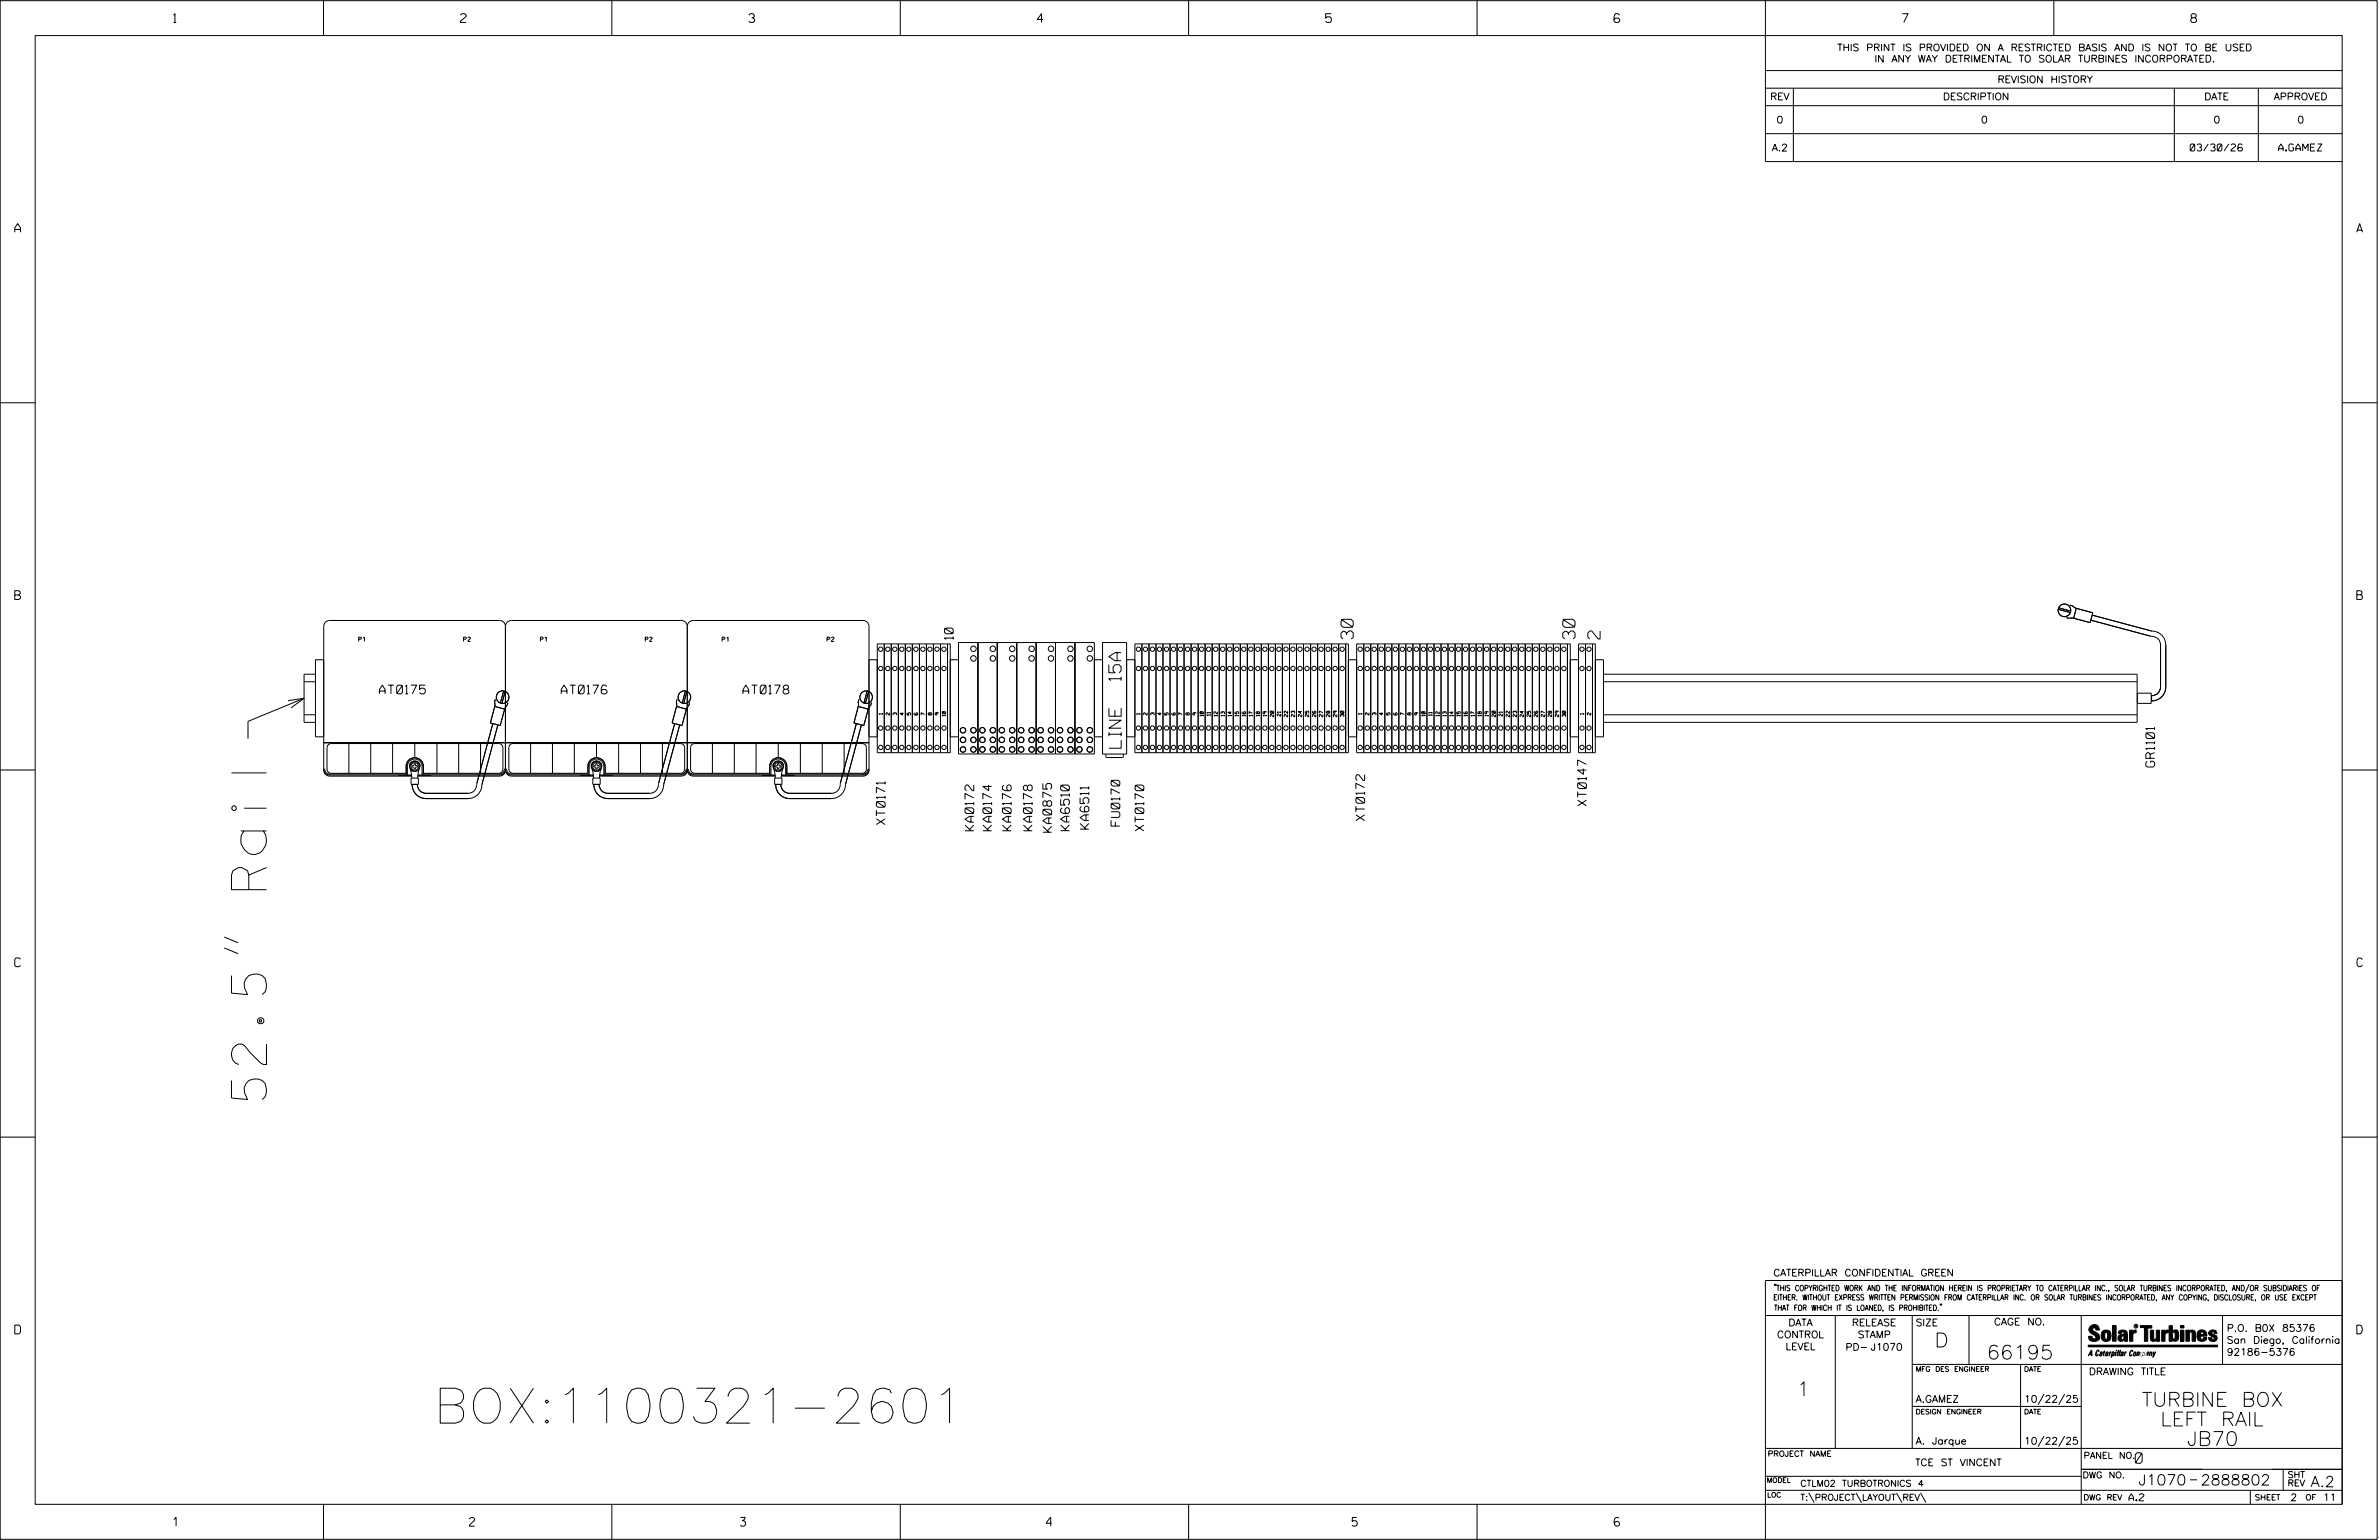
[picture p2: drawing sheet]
<svg xmlns="http://www.w3.org/2000/svg" width="864mm" height="559mm" viewBox="0 0 864 559" stroke-linecap="round" stroke-linejoin="round" font-family="sans-serif">
<defs><g id="words">
<g font-size="12.7">
<text x="96.7" y="398.9" transform="rotate(-90 96.7 398.9)">52.5&quot; Rail</text>
<text x="157.4" y="516.4">BOX:1100321-2601</text>
</g>
<g font-size="5.1">
<text x="702.3" y="488.8">D</text>
<text x="721.2" y="493.2">66195</text>
<text x="652.2" y="506.5">1</text>
<text x="777.5" y="510.3">TURBINE BOX</text>
<text x="784.3" y="517.4">LEFT RAIL</text>
<text x="793.9" y="524.5">JB70</text>
</g>
<g font-size="4.4">
<text x="491.2" y="231.9" transform="rotate(-90 491.2 231.9)">30</text>
<text x="571.7" y="231.9" transform="rotate(-90 571.7 231.9)">30</text>
<text x="580.8" y="231.9" transform="rotate(-90 580.8 231.9)">2</text>
<text x="407" y="247" transform="rotate(-90 407 247)">15A</text>
<text x="407" y="271.5" transform="rotate(-90 407 271.5)">LINE</text>
</g>
<g font-size="3.8">
<text x="775.1" y="531">0</text>
<text x="776.3" y="538.9">J1070</text>
<text x="798.8" y="538.9">2888802</text>
<text x="838.8" y="539.5">A.2</text>
</g>
<g font-size="3.2">
<text x="63" y="8.2">1</text>
<text x="167.2" y="8.2">2</text>
<text x="271.8" y="8.2">3</text>
<text x="376.5" y="8.2">4</text>
<text x="481.2" y="8.2">5</text>
<text x="690.6" y="8.2">7</text>
<text x="795.3" y="8.2">8</text>
<text x="5.4" y="84.3">A</text>
<text x="855.5" y="84.3">A</text>
<text x="5.4" y="217.5">B</text>
<text x="855.6" y="217.5">B</text>
<text x="346.1" y="232" transform="rotate(-90 346.1 232)">10</text>
<text x="137.7" y="251.8">AT0175</text>
<text x="203.7" y="251.8">AT0176</text>
<text x="269.7" y="251.8">AT0178</text>
<text x="782.1" y="278.3" transform="rotate(-90 782.1 278.3)">GR1101</text>
<text x="575.9" y="292.4" transform="rotate(-90 575.9 292.4)">XT0147</text>
<text x="321.3" y="299.2" transform="rotate(-90 321.3 299.2)">XT0171</text>
<text x="406.5" y="299.7" transform="rotate(-90 406.5 299.7)">FU0170</text>
<text x="495.4" y="297.7" transform="rotate(-90 495.4 297.7)">XT0172</text>
<text x="353.5" y="301.4" transform="rotate(-90 353.5 301.4)">KA0172</text>
<text x="360" y="301.4" transform="rotate(-90 360 301.4)">KA0174</text>
<text x="367.1" y="301.4" transform="rotate(-90 367.1 301.4)">KA0176</text>
<text x="374.7" y="301.4" transform="rotate(-90 374.7 301.4)">KA0178</text>
<text x="381.7" y="302" transform="rotate(-90 381.7 302)">KA0875</text>
<text x="388.2" y="301.4" transform="rotate(-90 388.2 301.4)">KA6510</text>
<text x="395.2" y="300.9" transform="rotate(-90 395.2 300.9)">KA6511</text>
<text x="415.2" y="301.5" transform="rotate(-90 415.2 301.5)">XT0170</text>
<text x="5.4" y="350.8">C</text>
<text x="855.6" y="350.8">C</text>
<text x="5.4" y="484">D</text>
<text x="855.6" y="484">D</text>
<text x="62.8" y="553.8">1</text>
<text x="170.4" y="553.8">2</text>
<text x="268.8" y="553.8">3</text>
<text x="379.8" y="553.8">4</text>
<text x="490.8" y="553.8">5</text>
<text x="585.9" y="553.8">6</text>
</g>
<g font-size="2.5">
<text x="666.9" y="18.5">THIS PRINT IS PROVIDED ON A RESTRICTED BASIS AND IS NOT TO BE USED</text>
<text x="680.5" y="22.6">IN ANY WAY DETRIMENTAL TO SOLAR TURBINES INCORPORATED.</text>
<text x="725.1" y="30">REVISION HISTORY</text>
<text x="642.6" y="36.3">REV</text>
<text x="705.3" y="36.3">DESCRIPTION</text>
<text x="800.2" y="36.3">DATE</text>
<text x="825.4" y="36.3">APPROVED</text>
<text x="644.9" y="44.7">0</text>
<text x="719.1" y="44.7">0</text>
<text x="803.5" y="44.7">0</text>
<text x="834" y="44.7">0</text>
<text x="643.2" y="54.8">A.2</text>
<text x="795.1" y="54.8">03/30/26</text>
<text x="827.2" y="54.8">A.GAMEZ</text>
<text x="643.8" y="463">CATERPILLAR CONFIDENTIAL GREEN</text>
<text x="645.1" y="485.5">CONTROL</text>
<text x="649.2" y="481.1">DATA</text>
<text x="672.3" y="481.1">RELEASE</text>
<text x="674.4" y="485.5">STAMP</text>
<text x="695.4" y="481.1">SIZE</text>
<text x="723.8" y="480.8">CAGE NO.</text>
<text x="808.4" y="483.1">P.O. B0X 85376</text>
<text x="648.2" y="489.8">LEVEL</text>
<text x="669.9" y="490">PD- J1070</text>
<text x="808.4" y="487.5">San Diego, California</text>
<text x="808.4" y="491.8">92186-5376</text>
<text x="758.3" y="498.9">DRAWING TITLE</text>
<text x="695.4" y="508.9">A.GAMEZ</text>
<text x="734.8" y="508.9">10/22/25</text>
<text x="695.4" y="524.1">A. Jarque</text>
<text x="734.8" y="524.1">10/22/25</text>
<text x="695.2" y="531.9">TCE ST VINCENT</text>
<text x="772.8" y="544.6">A.2</text>
<text x="831.4" y="544.6">2</text>
<text x="843.3" y="544.6">11</text>
</g>
<g font-size="2.3">
<text x="756.4" y="529.2">PANEL NO.</text>
<text x="653.5" y="539.4">CTLM02 TURBOTRONICS 4</text>
<text x="756" y="536.3">DWG NO.</text>
<text x="830.4" y="539.3">REV</text>
<text x="830.4" y="536.2">SHT</text>
<text x="653.5" y="544.5">T:\PROJECT\LAYOUT\REV\</text>
</g>
<g font-size="2">
<text x="643.8" y="468.4">&quot;THIS COPYRIGHTED WORK AND THE INFORMATION HEREIN IS PROPRIETARY TO CATERPILLAR INC., SOLAR TURBINES INCORPORATED, AND/OR SUBSIDIARIES OF</text>
<text x="643.8" y="471.8">EITHER. WITHOUT EXPRESS WRITTEN PERMISSION FROM CATERPILLAR INC. OR SOLAR TURBINES INCORPORATED, ANY COPYING, DISCLOSURE, OR USE EXCEPT</text>
<text x="644" y="475.6">THAT FOR WHICH IT IS LOANED, IS PROHIBITED.&quot;</text>
<text x="641.7" y="528.5">PROJECT NAME</text>
<text x="756.3" y="544.3">DWG REV</text>
<text x="818.5" y="544.3">SHEET</text>
<text x="836.9" y="544.3">OF</text>
</g>
<g font-size="1.8">
<text x="695.4" y="497.6">MFG DES ENGINEER</text>
<text x="734.8" y="497.6">DATE</text>
<text x="695.4" y="513.1">DESIGN ENGINEER</text>
<text x="734.8" y="513.1">DATE</text>
<text x="641.3" y="538">MODEL</text>
<text x="641.5" y="543.3">LOC</text>
</g>
<g font-size="1.6">
<text x="130.2" y="232.8">P1</text>
<text x="168.3" y="232.8">P2</text>
<text x="196.2" y="232.8">P1</text>
<text x="234.2" y="232.8">P2</text>
<text x="262.2" y="232.8">P1</text>
<text x="300.2" y="232.8">P2</text>
</g>
<g font-size="1.3">
<text x="320.4" y="259.2" transform="rotate(-90 320.4 259.2)">1</text>
<text x="322.9" y="259.5" transform="rotate(-90 322.9 259.5)">2</text>
<text x="325.5" y="259.5" transform="rotate(-90 325.5 259.5)">3</text>
<text x="328" y="259.5" transform="rotate(-90 328 259.5)">4</text>
<text x="330.6" y="259.5" transform="rotate(-90 330.6 259.5)">5</text>
<text x="335.7" y="259.5" transform="rotate(-90 335.7 259.5)">7</text>
<text x="338.2" y="259.5" transform="rotate(-90 338.2 259.5)">8</text>
<text x="340.8" y="259.5" transform="rotate(-90 340.8 259.5)">9</text>
<text x="343.3" y="259.9" transform="rotate(-90 343.3 259.9)">10</text>
<text x="413.9" y="259.2" transform="rotate(-90 413.9 259.2)">1</text>
<text x="416.4" y="259.5" transform="rotate(-90 416.4 259.5)">2</text>
<text x="419" y="259.5" transform="rotate(-90 419 259.5)">3</text>
<text x="421.5" y="259.5" transform="rotate(-90 421.5 259.5)">4</text>
<text x="424.1" y="259.5" transform="rotate(-90 424.1 259.5)">5</text>
<text x="426.6" y="259.5" transform="rotate(-90 426.6 259.5)">6</text>
<text x="429.2" y="259.5" transform="rotate(-90 429.2 259.5)">7</text>
<text x="431.7" y="259.5" transform="rotate(-90 431.7 259.5)">8</text>
<text x="434.3" y="259.5" transform="rotate(-90 434.3 259.5)">9</text>
<text x="436.8" y="259.9" transform="rotate(-90 436.8 259.9)">10</text>
<text x="439.4" y="259.7" transform="rotate(-90 439.4 259.7)">11</text>
<text x="441.9" y="259.9" transform="rotate(-90 441.9 259.9)">12</text>
<text x="444.5" y="259.9" transform="rotate(-90 444.5 259.9)">13</text>
<text x="447" y="259.9" transform="rotate(-90 447 259.9)">14</text>
<text x="449.6" y="259.9" transform="rotate(-90 449.6 259.9)">15</text>
<text x="452.1" y="259.9" transform="rotate(-90 452.1 259.9)">16</text>
<text x="454.7" y="259.9" transform="rotate(-90 454.7 259.9)">17</text>
<text x="457.2" y="259.9" transform="rotate(-90 457.2 259.9)">18</text>
<text x="459.8" y="259.9" transform="rotate(-90 459.8 259.9)">19</text>
<text x="462.3" y="260.1" transform="rotate(-90 462.3 260.1)">20</text>
<text x="464.9" y="259.9" transform="rotate(-90 464.9 259.9)">21</text>
<text x="467.4" y="260.1" transform="rotate(-90 467.4 260.1)">22</text>
<text x="470" y="260.1" transform="rotate(-90 470 260.1)">23</text>
<text x="472.5" y="260.1" transform="rotate(-90 472.5 260.1)">24</text>
<text x="475.1" y="260.1" transform="rotate(-90 475.1 260.1)">25</text>
<text x="477.6" y="260.1" transform="rotate(-90 477.6 260.1)">26</text>
<text x="480.2" y="260.1" transform="rotate(-90 480.2 260.1)">27</text>
<text x="482.7" y="260.1" transform="rotate(-90 482.7 260.1)">28</text>
<text x="485.3" y="260.1" transform="rotate(-90 485.3 260.1)">29</text>
<text x="487.8" y="260.1" transform="rotate(-90 487.8 260.1)">30</text>
<text x="494.4" y="259.2" transform="rotate(-90 494.4 259.2)">1</text>
<text x="496.9" y="259.5" transform="rotate(-90 496.9 259.5)">2</text>
<text x="499.5" y="259.5" transform="rotate(-90 499.5 259.5)">3</text>
<text x="502" y="259.5" transform="rotate(-90 502 259.5)">4</text>
<text x="504.6" y="259.5" transform="rotate(-90 504.6 259.5)">5</text>
<text x="507.1" y="259.5" transform="rotate(-90 507.1 259.5)">6</text>
<text x="509.7" y="259.5" transform="rotate(-90 509.7 259.5)">7</text>
<text x="512.2" y="259.5" transform="rotate(-90 512.2 259.5)">8</text>
<text x="514.8" y="259.5" transform="rotate(-90 514.8 259.5)">9</text>
<text x="517.3" y="259.9" transform="rotate(-90 517.3 259.9)">10</text>
<text x="519.9" y="259.7" transform="rotate(-90 519.9 259.7)">11</text>
<text x="522.4" y="259.9" transform="rotate(-90 522.4 259.9)">12</text>
<text x="525" y="259.9" transform="rotate(-90 525 259.9)">13</text>
<text x="527.5" y="259.9" transform="rotate(-90 527.5 259.9)">14</text>
<text x="530.1" y="259.9" transform="rotate(-90 530.1 259.9)">15</text>
<text x="532.7" y="259.9" transform="rotate(-90 532.7 259.9)">16</text>
<text x="535.2" y="259.9" transform="rotate(-90 535.2 259.9)">17</text>
<text x="537.8" y="259.9" transform="rotate(-90 537.8 259.9)">18</text>
<text x="540.3" y="259.9" transform="rotate(-90 540.3 259.9)">19</text>
<text x="542.9" y="260.1" transform="rotate(-90 542.9 260.1)">20</text>
<text x="545.4" y="259.9" transform="rotate(-90 545.4 259.9)">21</text>
<text x="548" y="260.1" transform="rotate(-90 548 260.1)">22</text>
<text x="550.5" y="260.1" transform="rotate(-90 550.5 260.1)">23</text>
<text x="553.1" y="260.1" transform="rotate(-90 553.1 260.1)">24</text>
<text x="555.6" y="260.1" transform="rotate(-90 555.6 260.1)">25</text>
<text x="558.2" y="260.1" transform="rotate(-90 558.2 260.1)">26</text>
<text x="560.7" y="260.1" transform="rotate(-90 560.7 260.1)">27</text>
<text x="563.3" y="260.1" transform="rotate(-90 563.3 260.1)">28</text>
<text x="565.8" y="260.1" transform="rotate(-90 565.8 260.1)">29</text>
<text x="568.4" y="260.1" transform="rotate(-90 568.4 260.1)">30</text>
<text x="574.9" y="259.2" transform="rotate(-90 574.9 259.2)">1</text>
<text x="577.5" y="259.5" transform="rotate(-90 577.5 259.5)">2</text>
</g>
<text font-size=".9" x="775.1" y="481.7">R</text>
</g></defs>
<g fill="none" stroke="#000" stroke-width=".36">
<path d="M.1 .2h862.8v558.4h-862.8zM12.8 12.9h837.4v533h-837.4zM117.4 .2v12.7M222.1 .2v12.7M326.8 .2v12.7M431.5 .2v12.7M536.2 .2v12.7M587.9 5.5l-.5-.5h-1l-.5 1v1.7l.5 .4h1l.6-.4v-.6l-.6-.5h-1l-.5 .5M640.9 .2v58.4h209.3M745.6 .2v12.7M640.9 25.6h209.3M640.9 32h209.3"/>
<path d="M640.9 38.3h209.3M651 32v26.6M789.3 32v26.6M819.8 32v26.6M640.9 48.5h209.3M.1 146.2h12.7M850.2 146.2h12.7M751.4 219.6l1 .3 1.6 .9M117.5 239.4h-3v28h3M183.5 227.3a2.17 2.17 0 0 0-2.2-2.2h-61.6a2.17 2.17 0 0 0-2.2 2.2v52.1a2.17 2.17 0 0 0 2.2 2.2h29.7M183.5 227.3v52.1M249.5 227.3a2.17 2.17 0 0 1 2.1-2.2h61.7a2.17 2.17 0 0 1 2.2 2.2v52.1a2.17 2.17 0 0 1-2.2 2.2h-29.7"/>
<path d="M249.5 227.3a2.17 2.17 0 0 0-2.2-2.2h-61.7a2.17 2.17 0 0 0-2.1 2.2M249.5 227.3v52.1M315.5 239.4h3M318.5 233.6h26.4v39.5h-26.4zM321 233.6v39.5M323.5 233.6v39.5M326.1 233.6v39.5M328.6 233.6v39.5M331.2 233.6v39.5M333.8 233.6v39.5M336.3 233.6v39.5M338.8 233.6v39.5"/>
<path d="M341.4 233.6v39.5M344 233.6v39.5M344.9 239.4h3M347.9 233.2h49.4v40.4h-49.4zM355 233.2v40.4M362 233.2v40.4M369.1 233.2v40.4M376.1 233.2v40.4M383.2 233.2v40.4M390.2 233.2v40.4M397.3 239.4h2.9M400.2 233.2h8.8v40.4h-8.8z"/>
<path d="M409 239.4h3M412 233.6h77.5v39.5h-77.5zM414.5 233.6v39.5M417.1 233.6v39.5M419.6 233.6v39.5M422.2 233.6v39.5M424.7 233.6v39.5M427.3 233.6v39.5M429.8 233.6v39.5M432.4 233.6v39.5M434.9 233.6v39.5M437.5 233.6v39.5"/>
<path d="M440 233.6v39.5M442.6 233.6v39.5M445.1 233.6v39.5M447.7 233.6v39.5M450.3 233.6v39.5M452.8 233.6v39.5M455.3 233.6v39.5M457.9 233.6v39.5M460.4 233.6v39.5M463 233.6v39.5M465.5 233.6v39.5M468.1 233.6v39.5"/>
<path d="M470.6 233.6v39.5M473.2 233.6v39.5M475.8 233.6v39.5M478.3 233.6v39.5M480.8 233.6v39.5M483.4 233.6v39.5M486 233.6v39.5M488.5 233.6v39.5M489.5 239.4h3M492.5 233.6h77.5v39.5h-77.5zM495.1 233.6v39.5M497.6 233.6v39.5"/>
<path d="M500.1 233.6v39.5M502.7 233.6v39.5M505.2 233.6v39.5M507.8 233.6v39.5M510.3 233.6v39.5M512.9 233.6v39.5M515.4 233.6v39.5M518 233.6v39.5M520.6 233.6v39.5M523.1 233.6v39.5M525.6 233.6v39.5M528.2 233.6v39.5"/>
<path d="M530.8 233.6v39.5M533.3 233.6v39.5M535.8 233.6v39.5M538.4 233.6v39.5M540.9 233.6v39.5M543.5 233.6v39.5M546.1 233.6v39.5M548.6 233.6v39.5M551.1 233.6v39.5M553.7 233.6v39.5M556.3 233.6v39.5M558.8 233.6v39.5"/>
<path d="M561.3 233.6v39.5M563.9 233.6v39.5M566.5 233.6v39.5M569 233.6v39.5M570 239.4h3M573 233.6h6.1v39.5h-6.1zM575.6 233.6v39.5M578.1 233.6v39.5M579.1 239.4h3v28h-3M747.2 221.1l4.3 1.2M747.3 220.6l4.4 1.1M750.2 224.1l1 .3h1.8"/>
<path d="M753.7 220.7l6 1.7-.9 3.5-6-1.6zM759.5 223.2l21.6 5.8a5.1 5.1 0 0 1 5.1 5.1v15.1a5.1 5.1 0 0 1-5.2 5.1v-1.9a3.1 3.1 0 0 0 3.3-3.2v-15.1a3.3 3.3 0 0 0-3.7-3.3l-21.6-5.8M104.6 254.2l5.8-.8-4.7 3.5M110.4 247.4h4.1M110.4 259.4h4.1M110.4 253.4l-20.4 8.4v6.3M114.5 244.7h-4.1v17.4h4.1M179.6 256.3l3.6 1-1.6 6-3.6-1zM179.8 253.8l-.3 1 .1 1.8M182.8 250.8l-1.2 4.3M183.4 250.9l-1.2 4.3M184.4 255l-.3 1-1 1.5"/>
<path d="M245.6 256.3l3.6 1-1.6 6-3.6-1zM245.8 253.8l-.3 1v1.8M248.8 250.8l-1.2 4.3M249.3 250.9l-1.1 4.3M250.3 255l-.2 1-1 1.5M311.6 256.3l3.6 1-1.7 6-3.5-1zM311.8 253.8l-.3 2.8M314.8 250.8l-1.2 4.3M315.3 250.9l-1.2 4.3M316.3 255l-.2 1-1 1.5M332 258.7l-.2 .6 .4 .2h.7l.2-.7-.2-.2-.4 .2 .2 .7M582.1 244.7h193.7v17.4h-193.7"/>
<path d="M582.1 247.4h193.7M582.1 259.4h193.7M775.9 251.5h5v3.7h-5zM.1 279.4h12.7M117.5 269.5l198 .1zM119.2 270.2l1-.4h60.8a1.51 1.51 0 0 1 1.6 1.5v7.7a1.57 1.57 0 0 1-1.6 1.6h-27.3v-2.5a3.2 3.2 0 0 0-3.1-3.2 3.2 3.2 0 0 0-3.2 3.2v2.5h-27.2a1.57 1.57 0 0 1-1.5-1.6v-7.7zM126.6 269.8v10.8M134.6 269.8v10.8M142.5 269.8v10.8M147.5 278.1a3.1 3.1 0 0 1 3-3.1 3.1 3.1 0 0 1 3.1 3.1M147.5 278.1h.4M147.5 278.1v2.7"/>
<path d="M147.9 278.1a2.66 2.66 0 0 1 2.6-2.7 2.66 2.66 0 0 1 2.7 2.7M147.9 278.1v3.1l-.4-.4M148.7 278.2a1.89 1.89 0 0 1 1.8-2.1 1.89 1.89 0 0 1 1.9 2.1M149 279.1l.5 3.2M150.2 279.8a1.86 1.86 0 0 1-1.3-2.5 1.86 1.86 0 0 1 2.7-1 1.86 1.86 0 0 1 .6 2.8l-.9 .7h-.7M150.3 277.1h.5l.1 .6 .6 .1v.5l-.6 .1-.1 .6h-.5l-.1-.6-.6-.1v-.5l.7-.1zM150.6 269.8v5.1M152.1 279.1l-.5 3.2M153.2 278.1v3.1l.4-.4M153.2 278.1h.4M153.6 278.1v2.7M158.6 269.8v10.8"/>
<path d="M166.5 269.8v10.8M174.4 269.8v10.8M178.9 262.6l-5.8 21.6a3.3 3.3 0 0 1-3.2 3.7h-15.2a3.1 3.1 0 0 1-3.2-3.3M180.7 263.1l-5.8 21.6a5.1 5.1 0 0 1-5 5.1h-15.2a5.1 5.1 0 0 1-5.1-5.2M183.5 279.4a2.17 2.17 0 0 0 2.1 2.2h29.8M183.5 279.4a2.17 2.17 0 0 1-2.2 2.2h-29.6M185.1 270.2l1.1-.4h60.8a1.51 1.51 0 0 1 1.5 1.5v7.7a1.57 1.57 0 0 1-1.5 1.6h-27.3v-2.5a3.2 3.2 0 0 0-3.2-3.2 3.2 3.2 0 0 0-3.1 3.2v2.5h-27.2a1.51 1.51 0 0 1-1.5-1.6v-7.7zM192.6 269.8v10.8M200.6 269.8v10.8M208.5 269.8v10.8M213.5 278.1h.4M213.5 278.1v2.7"/>
<path d="M213.5 278.1a3 3 0 0 1 3-3.1 3 3 0 0 1 3.1 3.1M213.9 278.1v3.1l-.4-.4M213.9 278.1a2.66 2.66 0 0 1 2.7-2.7 2.66 2.66 0 0 1 2.6 2.7M214.6 278.2a1.91 1.91 0 0 1 1.9-2.1 1.91 1.91 0 0 1 1.9 2.1M215 279.1l.4 3.2M215.6 277.8l.6-.1 .1-.6h.5l.1 .6 .6 .1v.5l-.6 .1-.1 .6h-.5l-.1-.6-.6-.1zM216.2 279.8a1.58 1.58 0 0 1-1.6-1.8 1.9 1.9 0 0 1 2-1.8 1.9 1.9 0 0 1 1.8 1.9 1.9 1.9 0 0 1-1.9 1.9v-.2M216.5 269.8v5.1M218.1 279.1l-.5 3.2M219.2 278.1v3.1l.4-.4M219.2 278.1h.4M219.6 278.1v2.7"/>
<path d="M224.6 269.8v10.8M232.5 269.8v10.8M240.5 269.8v10.8M244.9 262.6l-5.8 21.6a3.3 3.3 0 0 1-3.3 3.7h-15.1a3.1 3.1 0 0 1-3.2-3.3M246.7 263.1l-5.8 21.6a5.1 5.1 0 0 1-5.1 5.1h-15.1a5.1 5.1 0 0 1-5.1-5.2M249.5 279.4a2.17 2.17 0 0 1-2.2 2.2h-29.6M249.5 279.4a2.17 2.17 0 0 0 2.1 2.2h29.8M251.1 270.2l1.1-.4h60.8a1.45 1.45 0 0 1 1.5 1.5v7.7a1.51 1.51 0 0 1-1.5 1.6h-27.3v-2.5a3.2 3.2 0 0 0-3.2-3.2 3.2 3.2 0 0 0-3.1 3.2v2.5h-27.2a1.57 1.57 0 0 1-1.5-1.6v-7.7zM258.6 269.8v10.8M266.6 269.8v10.8M274.5 269.8v10.8M279.5 278.1a3.1 3.1 0 0 1 3-3.1 3.1 3.1 0 0 1 3.1 3.1"/>
<path d="M279.5 278.1h.4M279.5 278.1v2.7M279.9 278.1v3.1l-.4-.4M279.9 278.1a2.66 2.66 0 0 1 2.6-2.7 2.66 2.66 0 0 1 2.7 2.7M280.6 278.2a1.89 1.89 0 0 1 1.9-2.1 1.89 1.89 0 0 1 1.9 2.1M281 279.1l.4 3.2M281.6 277.8l.6-.1 .1-.6h.5l.1 .6 .6 .1v.5l-.6 .1-.1 .6h-.5l-.1-.6-.6-.1zM282.2 279.8a1.87 1.87 0 0 1-1.4-2.4 1.87 1.87 0 0 1 2.4-1.2 1.87 1.87 0 0 1 1.1 2.5l-.7 .9-1.1 .2M282.5 269.8v5.1M284.1 279.1l-.5 3.2M285.2 278.1h.4M285.2 278.1v3.1l.4-.4"/>
<path d="M285.6 278.1v2.7M290.5 269.8v10.8M298.5 269.8v10.8M306.4 269.8v10.8M310.9 262.6l-5.9 21.6a3.3 3.3 0 0 1-3.2 3.7h-15.2a3.2 3.2 0 0 1-3.1-3.3M312.7 263.1l-5.8 21.6a5.1 5.1 0 0 1-5.1 5.1h-15.2a5.1 5.1 0 0 1-5-5.2M315.5 267.4h3M344.9 267.4h3M397.3 267.4h2.9M401.5 273.6v1l.2 .3h5.8l.3-.3v-1M409 267.4h3M489.5 267.4h3"/>
<path d="M570 267.4h3M850.2 279.4h12.7M119.7 280.8a1.69 1.69 0 0 1-1.8-1.7h-.4a2.17 2.17 0 0 0 2.2 2.1M119.7 280.8v.4M119.7 281.2h29.7M119.7 280.8h27.8M144.6 281.2l4.8 .1M149.2 282.3h2.7v2.3h-2.7zM151.7 281.2h29.6M153.6 280.8h27.7M156.5 281.2l-4.8 .1M181.3 280.8a1.69 1.69 0 0 0 1.8-1.7h.8a1.75 1.75 0 0 0 1.7 1.7"/>
<path d="M181.3 280.8v.4M185.6 281.2a2.17 2.17 0 0 1-2.1-2.1 2.17 2.17 0 0 1-2.2 2.1M185.6 281.2h29.8M185.6 280.8h27.9M185.6 280.8v.4M210.6 281.2l4.8 .1M215.2 282.3h2.7v2.3h-2.7zM217.7 281.2h29.6M219.6 280.8h27.7M222.5 281.2l-4.8 .1M247.3 280.8a1.75 1.75 0 0 0 1.8-1.7h.7a1.75 1.75 0 0 0 1.8 1.7M247.3 280.8v.4"/>
<path d="M251.6 281.2h29.8M251.6 280.8h27.9M251.6 280.8v.4M251.6 281.2a2.17 2.17 0 0 1-2.1-2.1 2.17 2.17 0 0 1-2.2 2.1M276.5 281.2l4.9 .1M281.2 282.3h2.6v2.3h-2.6zM283.7 281.2h29.6M285.6 280.8h27.7M288.5 281.2l-4.9 .1M313.3 280.8a1.75 1.75 0 0 0 1.8-1.7h.4a2.17 2.17 0 0 1-2.2 2.1M313.3 280.8v.4M81.4 344l5 2"/>
<path d="M81.4 340l5 2.1M.1 412.6h12.7M850.2 412.6h12.7M640.9 477.3h209.3M644.2 466.1l-.1 .4M644.7 466.1l-.2 .4M666.2 477.3v48.3M694.2 477.3v48.3M704.4 473.3l-.1 .4M704.8 473.3l-.1 .4M714.8 477.3v17.8M755.5 477.3v68.6"/>
<path d="M806.8 477.3v17.8M816.5 466l-1.4 3.1M850.2 464.6h-209.3v94M850.2 464.8v81.1M694.2 495.1h156M733.5 495.1v30.5M758.6 481.4a2.02 2.02 0 0 1 3.1-.1l.5 1.3h-1.3l-.2-.6-.4-.2-.6 .1-.1 .4 .4 .7a2.46 2.46 0 0 1 2.2 2.9 2.83 2.83 0 0 1-3.8 .3l-.3-1.3h1.3l.2 .7 .6 .3 .5-.2 .2-.5-.4-.6-1.9-1.2-.4-.9zM759.2 491.3h-.7l.7-1.2v1.9h.2l-.1-2.1-1.3 2.1 .5-.5h.7M761.3 490l.3-.2 .4 .3-.1 .3-.3-.4-.4 .3-.3 1.6h.4l.4-.5-.3 .6-.4 .1-.3-.4zM762.6 490.6l.5-.1-.1 1.4h-.9a.74 .74 0 0 1 .9-.8l-.3 .7-.5 .1 .2-.5 .6-.2v-.5l-.7 .2zM763 483.2a2.17 2.17 0 0 1 3.1 0l.3 1.4-.3 1.5a2.17 2.17 0 0 1-3.1 0l-.3-1.5zM763.6 490.5l.4-.4 .2 .6h-.3l-.3 .9 .2 .4-.3-.1z"/>
<path d="M764.1 483.7l.5-.4 .4 .3v2.2l-.4 .2-.5-.2zM764.6 491.1l.6 .2v-.7l-.4-.1-.4 .6-.1 .8h.6M764.6 491.1l-.1 .8h.4M764.6 482.6v.8M764.8 490.7l.4 .1v.3h-.6zM765 491.5l-.1 .4zM766 490.5l-.5 1.5zM766 490.8l.4-.3-.4 .4M766.9 481h1.3v5.7h-1.3zM767 490.8l.5 .1-.3 .8-.4 .2zM767.3 490.5h-.5l-.5 2M767.3 490.5a.8 .8 0 0 1 .2 1 .8 .8 0 0 1-.9 .4l-.1 .6"/>
<path d="M767.3 490.5l-.1 .2M768.1 490.5l-.4 1.5zM768.2 489.9h.3l-.1 .2h-.2zM769 489.9l-.5 2.1zM769.7 489.9l-.6 2.1zM770.1 491.4l.5-.3-.5 .8zM770.4 491.9h.1M770.6 491.1l.1-.4-.7 .2 .1-.3 .6-.1 .2 .3-.5 1.1M770.6 491.1a.74 .74 0 0 0-.8 .8h.6M771 484.8h-.7l-.3 .6 .4 .7 .5-.3 .1-2.4h-.8l-.1 .4h-1.2a1.71 1.71 0 0 1 1.8-1.3 1.71 1.71 0 0 1 1.6 1.4v2.8h-1.1l-.1-.6M771 484.2l-1.5 .1a1.41 1.41 0 0 0 0 2.4l.5 .1 1.1-.7M771.2 486.1h-.1"/>
<path d="M771.4 490.5l.1 .3 .4-.3-.9 1.5zM771.5 490.8h.1M773 482.7h1.2v.5l.5-.5 .7-.1v1h-.6l-.5 .4-.1 2.7h-1.2zM773.3 490.3l.6-.4 .4 .2-.1 .4-.3-.4a1.28 1.28 0 0 0-.5 1.8l.6-.4-.1 .4-.8 .1zM774.7 490.8l.5-.3a.88 .88 0 0 1 .2 .9 .88 .88 0 0 1-.7 .7l-.2-.2zM774.8 490.9h.5l-.3 1h-.3l-.2-.2zM775.2 490.5l-.1 .2M776.8 481h4.3v.9h-1.5v4.8h-1.3M776.8 490.6l-.8 .2v-.3l-.4 1.5 .8-1.3v1.3l.3-1.2M779.3 491.1h.4M779.6 490.5h.3l-.3 1.4M779.6 490.7h.2l-.1 .4"/>
<path d="M779.7 491.1l-.1 .4M779.7 491.1l-.4 .2M780.1 492l.4-1.5 .1 .3 .3-.3 .3 .2-.3 1.3v-1.3l-.7 1.3M780.6 482.7h1.2v2.7l.1 .4 .4 .3 .4-.7v-2.7h1.2l.1 4h-1.3v-.5l-1.1 .6-.7-.3-.3-.7zM781.6 492.5l1-2-.8 1.3-.2-1.3-.2 2M784.7 482.7h1.2v.5l.5-.5 .7-.1v1h-.5l-.6 .4-.1 2.7h-1.2zM787.4 481h1.2v2a1.4 1.4 0 0 1 2.2 .2l.1 1.4-.4 1.9-1.5 .1-.4-.5v-1l.5 .9 .5-.3v-2.1l-.5-.4-.5 .7v2.8h-1.2zM791.5 482.7h1.3v4h-1.3zM791.5 481h1.3v.9h-1.3zM793.5 482.7h1.3v.4l.7-.5 1.1 .2 .4 .6v3.3h-1.2l-.3-3.4-.7 .2v3.2h-1.3zM794.8 483.1h.1M797.7 483.2a1.92 1.92 0 0 1 2.4-.5 1.92 1.92 0 0 1 1 2.1h-2.3v.8l.6 .5 .5-.3v-.5h1.2a1.83 1.83 0 0 1-2.1 1.4 1.83 1.83 0 0 1-1.5-2.1z"/>
<path d="M798.8 484.2v.6M799.1 483.4h.6l.2 .8h-1.1zM804.6 482.9a1.84 1.84 0 0 0-2.9 .8 3.3 3.3 0 0 0 2.2 1.9l-.5 .5-.4-.3-.1-.4h-1.2l.1 .6a1.92 1.92 0 0 0 2.9 .4M804.9 483.8h-1.2l-.2-.6-.5 .1-.1 .3 .1 .3 1.8 .9M805.1 488.1h-47.1v.6h47.1M694.2 510.3h61.3M742 505.8l-2.2 3.9M749.5 505.8l-2.2 3.9M640.9 525.6h209.2M640.9 535.7h114.6M742 521.1l-2.2 3.8M749.5 521.1l-2.2 3.8"/>
<path d="M755.5 533.2h94.7M795 537h2.6M828.8 533.2v7.6M117.4 545.9v12.7M222.1 545.9v12.7M326.8 545.9v12.7M431.5 545.9v12.7M536.2 545.9v12.7M640.9 540.8h209.3M656.6 541.7l2 3.5M673.8 541.7l1.9 3.5M688.4 541.7l2 3.5"/>
<path d="M697.2 541.7l1.9 3.5M816.9 541v4.9M863.5 558h.1"/>
<circle cx="319.7" cy="235.6" r=".79"/>
<circle cx="322.3" cy="235.6" r=".79"/>
<circle cx="324.8" cy="235.6" r=".79"/>
<circle cx="327.4" cy="235.6" r=".79"/>
<circle cx="329.9" cy="235.6" r=".78"/>
<circle cx="332.5" cy="235.6" r=".79"/>
<circle cx="335" cy="235.6" r=".79"/>
<circle cx="337.6" cy="235.6" r=".79"/>
<circle cx="340.1" cy="235.6" r=".79"/>
<circle cx="342.7" cy="235.6" r=".79"/>
<circle cx="353.4" cy="235.4" r="1.01"/>
<circle cx="353.4" cy="238.9" r="1.01"/>
<circle cx="360.4" cy="238.9" r="1"/>
<circle cx="360.4" cy="235.4" r="1"/>
<circle cx="367.5" cy="238.9" r="1"/>
<circle cx="367.5" cy="235.4" r="1"/>
<circle cx="374.5" cy="235.4" r="1.01"/>
<circle cx="374.5" cy="238.9" r="1.01"/>
<circle cx="381.5" cy="235.4" r="1"/>
<circle cx="381.5" cy="238.9" r="1"/>
<circle cx="388.6" cy="238.9" r=".99"/>
<circle cx="388.6" cy="235.4" r=".99"/>
<circle cx="395.6" cy="238.9" r="1"/>
<circle cx="395.6" cy="235.4" r="1"/>
<circle cx="413.3" cy="235.6" r=".79"/>
<circle cx="415.8" cy="235.6" r=".79"/>
<circle cx="418.3" cy="235.6" r=".79"/>
<circle cx="420.9" cy="235.6" r=".78"/>
<circle cx="423.5" cy="235.6" r=".79"/>
<circle cx="426" cy="235.6" r=".79"/>
<circle cx="428.5" cy="235.6" r=".79"/>
<circle cx="431.1" cy="235.6" r=".79"/>
<circle cx="433.7" cy="235.6" r=".79"/>
<circle cx="436.2" cy="235.6" r=".79"/>
<circle cx="438.8" cy="235.6" r=".79"/>
<circle cx="441.3" cy="235.6" r=".79"/>
<circle cx="443.8" cy="235.6" r=".79"/>
<circle cx="446.4" cy="235.6" r=".79"/>
<circle cx="449" cy="235.6" r=".79"/>
<circle cx="451.5" cy="235.6" r=".79"/>
<circle cx="454" cy="235.6" r=".79"/>
<circle cx="456.6" cy="235.6" r=".79"/>
<circle cx="459.2" cy="235.6" r=".79"/>
<circle cx="461.7" cy="235.6" r=".79"/>
<circle cx="464.3" cy="235.6" r=".79"/>
<circle cx="466.8" cy="235.6" r=".79"/>
<circle cx="469.4" cy="235.6" r=".79"/>
<circle cx="471.9" cy="235.6" r=".79"/>
<circle cx="474.5" cy="235.6" r=".79"/>
<circle cx="477" cy="235.6" r=".79"/>
<circle cx="479.6" cy="235.6" r=".79"/>
<circle cx="482.1" cy="235.6" r=".79"/>
<circle cx="484.7" cy="235.6" r=".79"/>
<circle cx="487.2" cy="235.6" r=".79"/>
<circle cx="493.8" cy="235.6" r=".79"/>
<circle cx="496.3" cy="235.6" r=".79"/>
<circle cx="498.8" cy="235.6" r=".79"/>
<circle cx="501.4" cy="235.6" r=".79"/>
<circle cx="504" cy="235.6" r=".79"/>
<circle cx="506.5" cy="235.6" r=".79"/>
<circle cx="509.1" cy="235.6" r=".79"/>
<circle cx="511.6" cy="235.6" r=".79"/>
<circle cx="514.2" cy="235.6" r=".79"/>
<circle cx="516.7" cy="235.6" r=".78"/>
<circle cx="519.3" cy="235.6" r=".79"/>
<circle cx="521.8" cy="235.6" r=".79"/>
<circle cx="524.4" cy="235.6" r=".79"/>
<circle cx="526.9" cy="235.6" r=".79"/>
<circle cx="529.5" cy="235.6" r=".79"/>
<circle cx="532" cy="235.6" r=".79"/>
<circle cx="534.6" cy="235.6" r=".79"/>
<circle cx="537.1" cy="235.6" r=".79"/>
<circle cx="539.7" cy="235.6" r=".79"/>
<circle cx="542.2" cy="235.6" r=".79"/>
<circle cx="544.8" cy="235.6" r=".79"/>
<circle cx="547.3" cy="235.6" r=".79"/>
<circle cx="549.9" cy="235.6" r=".79"/>
<circle cx="552.4" cy="235.6" r=".79"/>
<circle cx="555" cy="235.6" r=".79"/>
<circle cx="557.5" cy="235.6" r=".79"/>
<circle cx="560.1" cy="235.6" r=".79"/>
<circle cx="562.6" cy="235.6" r=".79"/>
<circle cx="565.2" cy="235.6" r=".79"/>
<circle cx="567.7" cy="235.6" r=".79"/>
<circle cx="574.3" cy="235.6" r=".79"/>
<circle cx="576.8" cy="235.6" r=".79"/>
<circle cx="749.4" cy="221.5" r="2.29"/>
<circle cx="182.5" cy="253" r="2.29"/>
<circle cx="248.4" cy="253" r="2.29"/>
<circle cx="314.4" cy="253" r="2.29"/>
<circle cx="319.7" cy="242.6" r=".8"/>
<circle cx="322.3" cy="242.6" r=".8"/>
<circle cx="324.8" cy="242.6" r=".8"/>
<circle cx="327.4" cy="242.6" r=".8"/>
<circle cx="329.9" cy="242.5" r=".79"/>
<circle cx="332.5" cy="242.6" r=".8"/>
<circle cx="335" cy="242.6" r=".8"/>
<circle cx="337.6" cy="242.6" r=".8"/>
<circle cx="340.1" cy="242.6" r=".8"/>
<circle cx="342.7" cy="242.6" r=".8"/>
<circle cx="413.3" cy="242.6" r=".79"/>
<circle cx="415.8" cy="242.6" r=".8"/>
<circle cx="418.3" cy="242.6" r=".8"/>
<circle cx="420.9" cy="242.5" r=".79"/>
<circle cx="423.5" cy="242.6" r=".8"/>
<circle cx="426" cy="242.6" r=".8"/>
<circle cx="428.5" cy="242.6" r=".8"/>
<circle cx="431.1" cy="242.6" r=".8"/>
<circle cx="433.7" cy="242.6" r=".8"/>
<circle cx="436.2" cy="242.6" r=".8"/>
<circle cx="438.8" cy="242.6" r=".79"/>
<circle cx="441.3" cy="242.6" r=".8"/>
<circle cx="443.8" cy="242.6" r=".8"/>
<circle cx="446.4" cy="242.6" r=".8"/>
<circle cx="449" cy="242.6" r=".8"/>
<circle cx="451.5" cy="242.6" r=".8"/>
<circle cx="454" cy="242.6" r=".8"/>
<circle cx="456.6" cy="242.6" r=".8"/>
<circle cx="459.2" cy="242.6" r=".8"/>
<circle cx="461.7" cy="242.6" r=".8"/>
<circle cx="464.3" cy="242.6" r=".79"/>
<circle cx="466.8" cy="242.6" r=".8"/>
<circle cx="469.4" cy="242.6" r=".8"/>
<circle cx="471.9" cy="242.6" r=".8"/>
<circle cx="474.5" cy="242.6" r=".8"/>
<circle cx="477" cy="242.6" r=".8"/>
<circle cx="479.5" cy="242.6" r=".8"/>
<circle cx="482.1" cy="242.6" r=".8"/>
<circle cx="484.7" cy="242.6" r=".8"/>
<circle cx="487.2" cy="242.6" r=".8"/>
<circle cx="493.8" cy="242.6" r=".8"/>
<circle cx="496.3" cy="242.6" r=".8"/>
<circle cx="498.8" cy="242.6" r=".8"/>
<circle cx="501.4" cy="242.6" r=".8"/>
<circle cx="504" cy="242.6" r=".8"/>
<circle cx="506.5" cy="242.6" r=".8"/>
<circle cx="509.1" cy="242.6" r=".8"/>
<circle cx="511.6" cy="242.6" r=".8"/>
<circle cx="514.2" cy="242.6" r=".8"/>
<circle cx="516.7" cy="242.5" r=".79"/>
<circle cx="519.3" cy="242.6" r=".8"/>
<circle cx="521.8" cy="242.6" r=".8"/>
<circle cx="524.4" cy="242.6" r=".8"/>
<circle cx="526.9" cy="242.6" r=".8"/>
<circle cx="529.5" cy="242.6" r=".8"/>
<circle cx="532" cy="242.6" r=".8"/>
<circle cx="534.6" cy="242.6" r=".79"/>
<circle cx="537.1" cy="242.6" r=".8"/>
<circle cx="539.7" cy="242.6" r=".8"/>
<circle cx="542.2" cy="242.6" r=".8"/>
<circle cx="544.8" cy="242.6" r=".8"/>
<circle cx="547.3" cy="242.6" r=".8"/>
<circle cx="549.9" cy="242.6" r=".8"/>
<circle cx="552.4" cy="242.6" r=".8"/>
<circle cx="555" cy="242.6" r=".8"/>
<circle cx="557.5" cy="242.6" r=".8"/>
<circle cx="560.1" cy="242.6" r=".79"/>
<circle cx="562.6" cy="242.6" r=".8"/>
<circle cx="565.2" cy="242.6" r=".8"/>
<circle cx="567.7" cy="242.6" r=".8"/>
<circle cx="574.3" cy="242.6" r=".8"/>
<circle cx="576.8" cy="242.6" r=".8"/>
<circle cx="150.5" cy="278.1" r="1.36"/>
<circle cx="150.6" cy="278.1" r="1.74"/>
<circle cx="216.5" cy="278.1" r="1.75"/>
<circle cx="216.5" cy="278.1" r="1.36"/>
<circle cx="282.5" cy="278.1" r="1.36"/>
<circle cx="282.5" cy="278.1" r="1.75"/>
<circle cx="319.7" cy="264.2" r=".8"/>
<circle cx="319.7" cy="271.2" r=".79"/>
<circle cx="322.3" cy="264.2" r=".8"/>
<circle cx="322.3" cy="271.2" r=".79"/>
<circle cx="324.8" cy="264.2" r=".8"/>
<circle cx="324.8" cy="271.2" r=".79"/>
<circle cx="327.4" cy="264.2" r=".8"/>
<circle cx="327.4" cy="271.2" r=".79"/>
<circle cx="329.9" cy="264.2" r=".79"/>
<circle cx="329.9" cy="271.2" r=".78"/>
<circle cx="332.5" cy="264.2" r=".8"/>
<circle cx="332.5" cy="271.2" r=".79"/>
<circle cx="335" cy="264.2" r=".8"/>
<circle cx="335" cy="271.2" r=".79"/>
<circle cx="337.6" cy="264.2" r=".8"/>
<circle cx="337.6" cy="271.2" r=".79"/>
<circle cx="340.1" cy="264.2" r=".8"/>
<circle cx="340.1" cy="271.2" r=".79"/>
<circle cx="342.7" cy="264.2" r=".8"/>
<circle cx="342.7" cy="271.2" r=".79"/>
<circle cx="349.6" cy="265" r=".99"/>
<circle cx="349.6" cy="268.5" r=".99"/>
<circle cx="349.6" cy="272" r=".99"/>
<circle cx="353.4" cy="265" r="1"/>
<circle cx="353.4" cy="268.5" r="1"/>
<circle cx="353.4" cy="272" r="1"/>
<circle cx="356.6" cy="265" r=".98"/>
<circle cx="356.6" cy="268.5" r=".99"/>
<circle cx="356.6" cy="272" r=".99"/>
<circle cx="360.4" cy="265" r=".99"/>
<circle cx="360.4" cy="271.9" r="1"/>
<circle cx="360.4" cy="268.5" r="1"/>
<circle cx="363.7" cy="265" r=".99"/>
<circle cx="363.7" cy="271.9" r="1"/>
<circle cx="363.7" cy="268.5" r="1"/>
<circle cx="367.5" cy="265" r=".99"/>
<circle cx="367.5" cy="272" r=".99"/>
<circle cx="367.5" cy="268.5" r=".99"/>
<circle cx="370.7" cy="265" r=".99"/>
<circle cx="370.7" cy="272" r=".99"/>
<circle cx="370.7" cy="268.5" r=".99"/>
<circle cx="374.5" cy="265" r="1"/>
<circle cx="374.5" cy="268.5" r="1"/>
<circle cx="374.5" cy="272" r="1"/>
<circle cx="377.7" cy="265" r="1"/>
<circle cx="377.7" cy="268.5" r="1"/>
<circle cx="377.7" cy="272" r="1"/>
<circle cx="381.5" cy="265" r=".99"/>
<circle cx="381.5" cy="268.5" r=".99"/>
<circle cx="381.5" cy="272" r=".99"/>
<circle cx="384.8" cy="265" r=".99"/>
<circle cx="384.8" cy="268.5" r="1"/>
<circle cx="384.8" cy="271.9" r="1"/>
<circle cx="388.6" cy="265" r=".98"/>
<circle cx="388.6" cy="272" r=".99"/>
<circle cx="388.6" cy="268.5" r=".99"/>
<circle cx="391.8" cy="265" r=".99"/>
<circle cx="391.8" cy="268.5" r=".99"/>
<circle cx="391.8" cy="272" r=".99"/>
<circle cx="395.6" cy="265" r=".99"/>
<circle cx="395.6" cy="268.5" r="1"/>
<circle cx="395.6" cy="271.9" r="1"/>
<circle cx="413.3" cy="264.2" r=".79"/>
<circle cx="413.3" cy="271.2" r=".79"/>
<circle cx="415.8" cy="264.2" r=".8"/>
<circle cx="415.8" cy="271.2" r=".79"/>
<circle cx="418.3" cy="264.2" r=".8"/>
<circle cx="418.3" cy="271.2" r=".79"/>
<circle cx="420.9" cy="264.2" r=".79"/>
<circle cx="420.9" cy="271.2" r=".78"/>
<circle cx="423.5" cy="264.2" r=".8"/>
<circle cx="423.5" cy="271.2" r=".79"/>
<circle cx="426" cy="264.2" r=".8"/>
<circle cx="426" cy="271.2" r=".79"/>
<circle cx="428.5" cy="264.2" r=".8"/>
<circle cx="428.5" cy="271.2" r=".79"/>
<circle cx="431.1" cy="264.2" r=".8"/>
<circle cx="431.1" cy="271.2" r=".79"/>
<circle cx="433.7" cy="264.2" r=".8"/>
<circle cx="433.7" cy="271.2" r=".79"/>
<circle cx="436.2" cy="264.2" r=".8"/>
<circle cx="436.2" cy="271.2" r=".79"/>
<circle cx="438.8" cy="264.2" r=".79"/>
<circle cx="438.8" cy="271.2" r=".79"/>
<circle cx="441.3" cy="264.2" r=".8"/>
<circle cx="441.3" cy="271.2" r=".79"/>
<circle cx="443.8" cy="264.2" r=".8"/>
<circle cx="443.8" cy="271.2" r=".79"/>
<circle cx="446.4" cy="264.2" r=".8"/>
<circle cx="446.4" cy="271.2" r=".79"/>
<circle cx="449" cy="264.2" r=".8"/>
<circle cx="449" cy="271.2" r=".79"/>
<circle cx="451.5" cy="264.2" r=".8"/>
<circle cx="451.5" cy="271.2" r=".79"/>
<circle cx="454" cy="264.2" r=".8"/>
<circle cx="454" cy="271.2" r=".79"/>
<circle cx="456.6" cy="264.2" r=".8"/>
<circle cx="456.6" cy="271.2" r=".79"/>
<circle cx="459.2" cy="264.2" r=".8"/>
<circle cx="459.2" cy="271.2" r=".79"/>
<circle cx="461.7" cy="264.2" r=".8"/>
<circle cx="461.7" cy="271.2" r=".79"/>
<circle cx="464.3" cy="264.2" r=".79"/>
<circle cx="464.3" cy="271.2" r=".79"/>
<circle cx="466.8" cy="264.2" r=".8"/>
<circle cx="466.8" cy="271.2" r=".79"/>
<circle cx="469.4" cy="264.2" r=".8"/>
<circle cx="469.4" cy="271.2" r=".79"/>
<circle cx="471.9" cy="264.2" r=".8"/>
<circle cx="471.9" cy="271.2" r=".79"/>
<circle cx="474.5" cy="264.2" r=".8"/>
<circle cx="474.5" cy="271.2" r=".79"/>
<circle cx="477" cy="264.2" r=".8"/>
<circle cx="477" cy="271.2" r=".79"/>
<circle cx="479.5" cy="264.2" r=".8"/>
<circle cx="479.6" cy="271.2" r=".79"/>
<circle cx="482.1" cy="264.2" r=".8"/>
<circle cx="482.1" cy="271.2" r=".79"/>
<circle cx="484.7" cy="264.2" r=".8"/>
<circle cx="484.7" cy="271.2" r=".79"/>
<circle cx="487.2" cy="264.2" r=".8"/>
<circle cx="487.2" cy="271.2" r=".79"/>
<circle cx="493.8" cy="264.2" r=".8"/>
<circle cx="493.8" cy="271.2" r=".79"/>
<circle cx="496.3" cy="264.2" r=".8"/>
<circle cx="496.3" cy="271.2" r=".79"/>
<circle cx="498.8" cy="264.2" r=".8"/>
<circle cx="498.8" cy="271.2" r=".79"/>
<circle cx="501.4" cy="264.2" r=".8"/>
<circle cx="501.4" cy="271.2" r=".79"/>
<circle cx="504" cy="264.2" r=".8"/>
<circle cx="504" cy="271.2" r=".79"/>
<circle cx="506.5" cy="264.2" r=".8"/>
<circle cx="506.5" cy="271.2" r=".79"/>
<circle cx="509.1" cy="264.2" r=".8"/>
<circle cx="509.1" cy="271.2" r=".79"/>
<circle cx="511.6" cy="264.2" r=".8"/>
<circle cx="511.6" cy="271.2" r=".79"/>
<circle cx="514.2" cy="264.2" r=".8"/>
<circle cx="514.2" cy="271.2" r=".79"/>
<circle cx="516.7" cy="264.2" r=".79"/>
<circle cx="516.7" cy="271.2" r=".78"/>
<circle cx="519.3" cy="264.2" r=".8"/>
<circle cx="519.3" cy="271.2" r=".79"/>
<circle cx="521.8" cy="264.2" r=".8"/>
<circle cx="521.8" cy="271.2" r=".79"/>
<circle cx="524.4" cy="264.2" r=".8"/>
<circle cx="524.4" cy="271.2" r=".79"/>
<circle cx="526.9" cy="264.2" r=".8"/>
<circle cx="526.9" cy="271.2" r=".79"/>
<circle cx="529.5" cy="264.2" r=".8"/>
<circle cx="529.5" cy="271.2" r=".79"/>
<circle cx="532" cy="264.2" r=".8"/>
<circle cx="532" cy="271.2" r=".79"/>
<circle cx="534.6" cy="264.2" r=".79"/>
<circle cx="534.6" cy="271.2" r=".79"/>
<circle cx="537.1" cy="264.2" r=".8"/>
<circle cx="537.1" cy="271.2" r=".79"/>
<circle cx="539.7" cy="264.2" r=".8"/>
<circle cx="539.7" cy="271.2" r=".79"/>
<circle cx="542.2" cy="264.2" r=".8"/>
<circle cx="542.2" cy="271.2" r=".79"/>
<circle cx="544.8" cy="264.2" r=".8"/>
<circle cx="544.8" cy="271.2" r=".79"/>
<circle cx="547.3" cy="264.2" r=".8"/>
<circle cx="547.3" cy="271.2" r=".79"/>
<circle cx="549.9" cy="264.2" r=".8"/>
<circle cx="549.9" cy="271.2" r=".79"/>
<circle cx="552.4" cy="264.2" r=".8"/>
<circle cx="552.4" cy="271.2" r=".79"/>
<circle cx="555" cy="264.2" r=".8"/>
<circle cx="555" cy="271.2" r=".79"/>
<circle cx="557.5" cy="264.2" r=".8"/>
<circle cx="557.5" cy="271.2" r=".79"/>
<circle cx="560.1" cy="264.2" r=".79"/>
<circle cx="560.1" cy="271.2" r=".79"/>
<circle cx="562.6" cy="264.2" r=".8"/>
<circle cx="562.6" cy="271.2" r=".79"/>
<circle cx="565.2" cy="264.2" r=".8"/>
<circle cx="565.2" cy="271.2" r=".79"/>
<circle cx="567.7" cy="264.2" r=".8"/>
<circle cx="567.7" cy="271.2" r=".79"/>
<circle cx="574.3" cy="264.2" r=".8"/>
<circle cx="574.3" cy="271.2" r=".79"/>
<circle cx="576.8" cy="264.2" r=".8"/>
<circle cx="576.8" cy="271.2" r=".79"/>
<circle cx="775.4" cy="481.2" r=".69"/>
</g>
<g fill="#000">
<path d="M768.1 490.5l-.4 1.5zM768.2 489.9h.3l-.1 .2h-.2zM769 489.9l-.5 2.1zM769.7 489.9l-.6 2.1zM791.5 481h1.3v.9h-1.3zM791.5 482.7h1.3v4h-1.3zM758 488.1h47.1v.6h-47.1z"/>
<path d="M759.2 489.9l-1.2 2.1 .5-.5h.7v.5h.2zM759.2 490.1v1.2h-.7z" fill-rule="evenodd"/>
<path d="M758.6 481.4a2.02 2.02 0 0 1 3.1-.1l.5 1.3h-1.3l-.2-.6-.4-.2-.6 .1-.1 .4 .4 .7a2.46 2.46 0 0 1 2.2 2.9 2.83 2.83 0 0 1-3.8 .3l-.3-1.3h1.3l.2 .7 .6 .3 .5-.2 .2-.5-.4-.6-1.9-1.2-.4-.9z" fill-rule="evenodd"/>
<path d="M761.3 490l.3-.2 .4 .3-.1 .3-.3-.4-.4 .3-.3 1.6h.4l.4-.5-.3 .6-.4 .1-.3-.4z" fill-rule="evenodd"/>
<path d="M762.6 490.6l.5-.1-.1 1.4h-.9a.74 .74 0 0 1 .9-.8l-.6 .3-.2 .5 .5-.1 .3-.6v-.5l-.7 .2z" fill-rule="evenodd"/>
<path d="M763.6 490.5l.4-.4 .2 .6h-.3l-.3 .9 .2 .4-.3-.1z" fill-rule="evenodd"/>
<path d="M764.8 490.5l.5 .3-.1 .5h-.6l.6-.2v-.3l-.4-.1-.3 1.2h.4l.3-.4-.6 .6-.3-.2v-.4z" fill-rule="evenodd"/>
<path d="M763 483.2a2.17 2.17 0 0 1 3.1 0l.3 1.4-.3 1.5a2.17 2.17 0 0 1-3.1 0l-.3-1.5zM764.1 483.7v2.1l.5 .2 .4-.2v-2.2l-.4-.3z" fill-rule="evenodd"/>
<path d="M766 490.5v.3l.4-.1-.4 .2-.5 1.1z" fill-rule="evenodd"/>
<path d="M766.8 490.5l-.5 2 .3-.6a.71 .71 0 0 0 .9-.5 .71 .71 0 0 0-.4-.9zM767 490.8l.5 .1-.3 .8-.4 .2z" fill-rule="evenodd"/>
<path d="M766.9 481h1.3v5.7h-1.3z" fill-rule="evenodd"/>
<path d="M770.1 490.6l.6-.1 .2 .3-.4 1.2-.5 .1-.2-.5 .3-.5h.5l-.7 .5v.3l.4-.1 .4-.9-.5-.2-.2 .2z" fill-rule="evenodd"/>
<path d="M769.4 482.8l-.5 1h1.2l.1-.4h.8v.8l-1.5 .1a1.41 1.41 0 0 0 0 2.4l.5 .1 1.1-.7 .1 .6h1.1v-2.8a1.79 1.79 0 0 0-2.4-1.2zM770.3 484.8h.7l-.1 1-.5 .3-.4-.7z" fill-rule="evenodd"/>
<path d="M771.4 490.5l.1 .3 .4-.3-.9 1.5z" fill-rule="evenodd"/>
<path d="M773 482.7h1.2v.5l.5-.5 .7-.1v1h-.6l-.5 .4-.1 2.7h-1.2z" fill-rule="evenodd"/>
<path d="M773.3 490.3l.6-.4 .4 .2-.1 .4-.3-.4a1.28 1.28 0 0 0-.5 1.8l.6-.4-.3 .5h-.6z" fill-rule="evenodd"/>
<path d="M774.7 490.8l-.2 1.1h.7a.96 .96 0 0 0 0-1.4zM774.8 490.9h.5l-.1 .6-.5 .4-.2-.2z" fill-rule="evenodd"/>
<path d="M776 490.5v.3l.4-.3 .2 .3 .7-.2-.3 1.4v-1.3l-.6 1.3v-1.3l-.8 1.3z" fill-rule="evenodd"/>
<path d="M776.8 481h4.3v.9h-1.5v4.8h-1.3v-4.8h-1.5z" fill-rule="evenodd"/>
<path d="M777.9 490.5l-.5 2 .3-.6a.71 .71 0 0 0 .9-.5 .71 .71 0 0 0-.4-.9zM778.1 490.8l.3-.1 .1 .4-.5 .8-.2-.5z" fill-rule="evenodd"/>
<path d="M779.3 490.6l.6-.1-.3 1.5-.7-.1a.67 .67 0 0 1 .8-.8l-.6 .3-.1 .5 .4-.1 .4-.9-.4-.2-.3 .2z" fill-rule="evenodd"/>
<path d="M780.5 490.5l.1 .3 .3-.3 .3 .2-.3 1.3v-1.3l-.8 1.3z" fill-rule="evenodd"/>
<path d="M780.6 482.7h1.2v2.7l.1 .4 .4 .3 .4-.7v-2.7h1.2l.1 4h-1.3v-.5l-1.1 .6-.7-.3-.3-.7z" fill-rule="evenodd"/>
<path d="M781.6 490.5l.2 1.3 .8-1.3-1.2 2z" fill-rule="evenodd"/>
<path d="M784.7 482.7h1.2v.5l.5-.5 .7-.1v1h-.5l-.6 .4-.1 2.7h-1.2z" fill-rule="evenodd"/>
<path d="M787.4 481h1.2v2a1.4 1.4 0 0 1 2.2 .2l.1 1.4-.4 1.9-1.5 .1-.4-.5v-1l.5 .9 .5-.3v-2.1l-.5-.4-.5 .7v2.8h-1.2z" fill-rule="evenodd"/>
<path d="M793.5 482.7h1.3v.4a1.29 1.29 0 0 1 2.2 .3v3.3h-1.2l-.3-3.4-.7 .2v3.2h-1.3z" fill-rule="evenodd"/>
<path d="M797.7 483.2a1.92 1.92 0 0 1 2.4-.5 1.92 1.92 0 0 1 1 2.1h-2.3v.8l.6 .5 .5-.3v-.5h1.2a1.83 1.83 0 0 1-2.1 1.4 1.83 1.83 0 0 1-1.5-2.1zM799.1 483.4l-.3 .8h1.1l-.2-.8z" fill-rule="evenodd"/>
<path d="M801.9 483.2a1.94 1.94 0 0 1 3 .1v.5h-1.2l-.2-.6-.5 .1-.1 .3 .1 .3 1.8 .9a1.2 1.2 0 0 1 .1 1.3 1.2 1.2 0 0 1-1.2 .7l-1.6-.4-.4-1h1.2l.1 .4 .4 .3 .5-.5a3.3 3.3 0 0 1-2.2-1.9z" fill-rule="evenodd"/>
<circle cx="761.4" cy="492" r=".07"/>
<circle cx="762.2" cy="485.1" r=".07"/>
<circle cx="769.3" cy="492" r=".07"/>
<circle cx="773.1" cy="486.7" r=".07"/>
<circle cx="791.5" cy="486.7" r=".07"/>
<circle cx="791.5" cy="481" r=".07"/>
<circle cx="794.8" cy="486.7" r=".07"/>
</g>
<use href="#words"/>
</svg>
